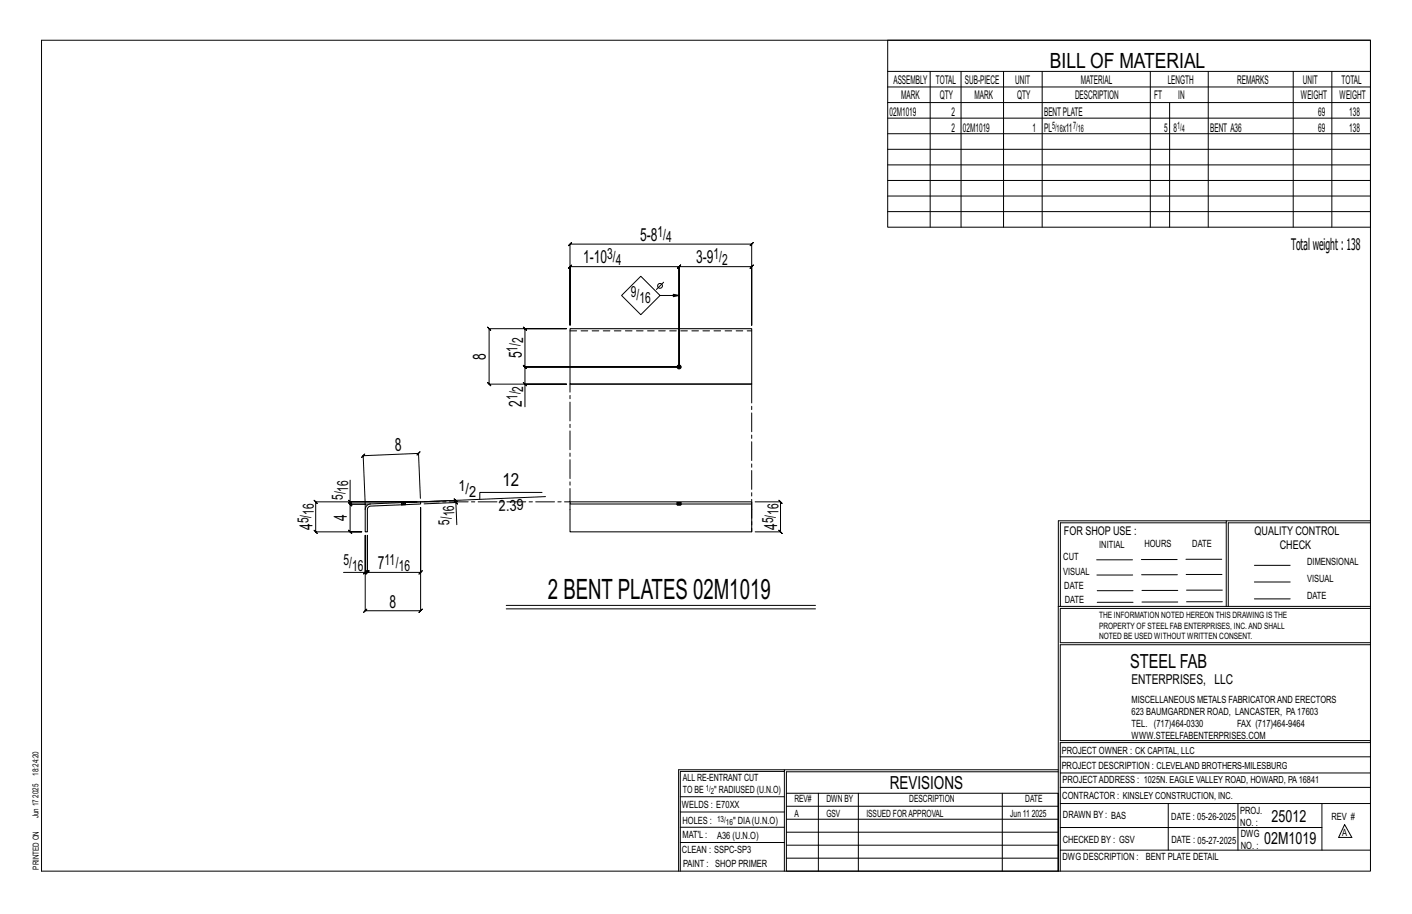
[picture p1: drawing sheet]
<svg xmlns="http://www.w3.org/2000/svg" width="432mm" height="279mm" viewBox="0 0 432 279" stroke-linecap="round" stroke-linejoin="round" font-family="sans-serif">
<defs><g id="words">
<text font-size="8.6" x="167.5" y="183.1">2 BENT PLATES 02M1019</text>
<text font-size="6.4" x="321.1" y="20.7">BILL OF MATERIAL</text>
<text font-size="5.9" x="345.6" y="204.1">STEEL FAB</text>
<g font-size="5.5">
<text x="195.8" y="73.6">5-8</text>
<text x="178.3" y="80.5">1-10</text>
<text x="212.9" y="80.5">3-9</text>
<text x="148.6" y="110" transform="rotate(-90 148.6 110)">8</text>
<text x="159.5" y="109.5" transform="rotate(-90 159.5 109.5)">5</text>
<text x="159.5" y="124.4" transform="rotate(-90 159.5 124.4)">2</text>
<text x="120.8" y="137.9" transform="rotate(-2 120.8 137.9)">8</text>
<text x="153.7" y="148.5">12</text>
<text x="106.1" y="159.4" transform="rotate(-90 106.1 159.4)">4</text>
<text x="95.5" y="162.1" transform="rotate(-90 95.5 162.1)">4</text>
<text x="237.7" y="162.1" transform="rotate(-90 237.7 162.1)">4</text>
<text x="115.6" y="174">7</text>
<text x="119.1" y="185.7">8</text>
<text x="272.2" y="241.1">REVISIONS</text>
</g>
<g font-size="5.1">
<text x="388.9" y="251.3">25012</text>
<text x="386.6" y="258.1">02M1019</text>
</g>
<text font-size="4.9" x="394.8" y="76.4">Totalweight : 138</text>
<g font-size="4.7">
<text x="201.1" y="72.4">1/</text>
<text x="203.7" y="74">4</text>
<text x="185.7" y="79.3">3/</text>
<text x="188.3" y="80.9">4</text>
<text x="218.2" y="79.3">1/</text>
<text x="220.8" y="80.9">2</text>
<text x="192.9" y="90.9">9/</text>
<text x="195.5" y="92.5">16</text>
<text x="158.3" y="107.5" transform="rotate(-90 158.3 107.5)">1/</text>
<text x="160" y="104.9" transform="rotate(-90 160 104.9)">2</text>
<text x="160" y="119.7" transform="rotate(-90 160 119.7)">2</text>
<text x="158.3" y="122.3" transform="rotate(-90 158.3 122.3)">1/</text>
<text x="104.8" y="152.9" transform="rotate(-90 104.8 152.9)">5/</text>
<text x="106.5" y="150.3" transform="rotate(-90 106.5 150.3)">16</text>
<text x="140.2" y="150.2">1/</text>
<text x="143.5" y="151.9">2</text>
<text x="94.3" y="160" transform="rotate(-90 94.3 160)">5/</text>
<text x="96" y="157.4" transform="rotate(-90 96 157.4)">16</text>
<text x="137.5" y="160.5" transform="rotate(-92 137.5 160.5)">5/</text>
<text x="139" y="157.8" transform="rotate(-92 139 157.8)">16</text>
<text x="152.6" y="156.3" transform="rotate(-2 152.6 156.3)">2.39</text>
<text x="236.5" y="160" transform="rotate(-90 236.5 160)">5/</text>
<text x="238.1" y="157.4" transform="rotate(-90 238.1 157.4)">16</text>
<text x="105.1" y="172.7">5/</text>
<text x="117.6" y="172.7">11/</text>
<text x="107.7" y="174.4">16</text>
<text x="122" y="174.4">16</text>
</g>
<text font-size="4.2" x="346" y="209.1">ENTERPRISES, LLC</text>
<g font-size="3.7">
<text x="273.2" y="25.6">ASSEMBLY</text>
<text x="286.2" y="25.6">TOTAL</text>
<text x="295.1" y="25.6">SUB-PIECE</text>
<text x="310.4" y="25.6">UNIT</text>
<text x="330.5" y="25.6">MATERIAL</text>
<text x="357.1" y="25.6">LENGTH</text>
<text x="378.3" y="25.6">REMARKS</text>
<text x="398.4" y="25.6">UNIT</text>
<text x="410.2" y="25.6">TOTAL</text>
<text x="272.1" y="35.5">02M1019</text>
<text x="275.6" y="30.4">MARK</text>
<text x="287.4" y="30.4">QTY</text>
<text x="290.9" y="35.5">2</text>
<text x="298" y="30.4">MARK</text>
<text x="311" y="30.4">QTY</text>
<text x="319.3" y="35.5">BENTPLATE</text>
<text x="328.7" y="30.4">DESCRIPTION</text>
<text x="353" y="30.4">FT</text>
<text x="360.3" y="30.4">IN</text>
<text x="397.8" y="30.4">WEIGHT</text>
<text x="403.2" y="35.5">69</text>
<text x="409.6" y="30.4">WEIGHT</text>
<text x="412.6" y="35.5">138</text>
<text x="290.9" y="40.2">2</text>
<text x="294.5" y="40.2">02M1019</text>
<text x="315.8" y="40.2">1</text>
<text x="319.3" y="40.2">PL</text>
<text x="325" y="40.2">x11</text>
<text x="356" y="40.2">5</text>
<text x="358.9" y="40.2">8</text>
<text x="370.1" y="40.2">BENT A36</text>
<text x="403.2" y="40.2">69</text>
<text x="412.6" y="40.2">138</text>
<text x="325.3" y="163.4">FOR SHOP USE :</text>
<text x="383.7" y="163.4">QUALITY CONTROL</text>
<text x="391.4" y="167.8">CHECK</text>
</g>
<g font-size="3.1">
<text x="321.7" y="39.4">5/</text>
<text x="323.1" y="40.5">16</text>
<text x="328.2" y="39.4">7/</text>
<text x="329.6" y="40.5">16</text>
<text x="360" y="39.4">1/</text>
<text x="361.4" y="40.5">4</text>
<text x="336.2" y="167.4">INITIAL</text>
<text x="350" y="167.1">HOURS</text>
<text x="364.6" y="167.2">DATE</text>
<text x="325.2" y="171.3">CUT</text>
<text x="399.8" y="172.8">DIMENSIONAL</text>
<text x="325.1" y="175.8">VISUAL</text>
<text x="399.8" y="177.9">VISUAL</text>
<text x="325.5" y="180">DATE</text>
<text x="325.7" y="184.4">DATE</text>
<text x="399.8" y="183.1">DATE</text>
<text x="346" y="215">MISCELLANEOUS METALS FABRICATORAND ERECTORS</text>
<text x="346" y="218.6">623 BAUMGARDNER ROAD, LANCASTER, PA17603</text>
<text x="346" y="225.8">WWW.STEELFABENTERPRISES.COM</text>
<text x="346" y="222.2">TEL. (717)464-0330</text>
<text x="378.3" y="222.2">FAX (717)464-9464</text>
<text x="324.7" y="230.5">PROJECT OWNER : CK CAPITAL, LLC</text>
<text x="208.8" y="238.8">ALL RE-ENTRANT CUT</text>
<text x="324.7" y="235.1">PROJECT DESCRIPTION : CLEVELAND BROTHERS-MILESBURG</text>
<text x="324.9" y="239.5">PROJECTADDRESS : 1025N. EAGLE VALLEY ROAD, HOWARD, PA16841</text>
<text x="208.8" y="242.5">TO BE</text>
<text x="218.4" y="242.5">&quot; RADIUSED (U.N.O)</text>
<text x="242.9" y="245.3">REV#</text>
<text x="252.7" y="245.3">DWN BY</text>
<text x="278.1" y="245.3">DESCRIPTION</text>
<text x="313.5" y="245.3">DATE</text>
<text x="324.9" y="244.2">CONTRACTOR : KINSLEY CONSTRUCTION, INC.</text>
<text x="208.5" y="247">WELDS : E70XX</text>
<text x="208.7" y="251.7">HOLES :</text>
<text x="224.2" y="251.8">&quot; DIA(U.N.O)</text>
<text x="242.9" y="249.9">A</text>
<text x="252.7" y="249.9">GSV</text>
<text x="264.9" y="249.9">ISSUED FORAPPROVAL</text>
<text x="309" y="249.9">Jun 11</text>
<text x="315.5" y="249.9">2025</text>
<text x="325.1" y="250">DRAWN BY : BAS</text>
<text x="358.2" y="250.5">DATE : 05-26-2025</text>
<text x="379.3" y="248.9">PROJ.</text>
<text x="407.2" y="250.5">REV #</text>
<text x="208.7" y="256.3">MAT'L :</text>
<text x="219.3" y="256.4">A36 (U.N.O)</text>
<text x="325" y="257.6">CHECKED BY : GSV</text>
<text x="358.3" y="257.7">DATE : 05-27-2025</text>
<text x="379.3" y="252.5">NO. :</text>
<text x="379.5" y="255.9">DWG</text>
<text x="410.5" y="255.5">A</text>
<text x="208.6" y="260.7">CLEAN : SSPC-SP3</text>
<text x="324.9" y="262.9">DWG DESCRIPTION :</text>
<text x="350.4" y="263">BENT PLATE DETAIL</text>
<text x="379.5" y="259.5">NO. :</text>
<text x="208.9" y="265">PAINT : SHOP PRIMER</text>
</g>
<g font-size="2.7">
<text x="336.1" y="189">THE INFORMATION NOTED HEREON THIS DRAWING IS THE</text>
<text x="336.1" y="195.4">NOTED BE USED WITHOUT WRITTEN CONSENT.</text>
<text x="336.1" y="192.2">PROPERTY OF STEEL FAB ENTERPRISES, INC.AND SHALL</text>
</g>
<g font-size="2.6">
<text x="215.9" y="241.8">1/</text>
<text x="217.4" y="242.7">2</text>
<text x="219.3" y="251.1">13/</text>
<text x="222" y="252.1">16</text>
</g>
<g font-size="2.5">
<text x="11.7" y="237.1" transform="rotate(-90 11.7 237.1)">18:24:20</text>
<text x="11.8" y="243.8" transform="rotate(-90 11.8 243.8)">2025</text>
<text x="11.8" y="250.1" transform="rotate(-90 11.8 250.1)">Jun 17</text>
<text x="11.9" y="265.8" transform="rotate(-90 11.9 265.8)">PRINTED ON</text>
</g>
</g></defs>
<g fill="none" stroke="#000" stroke-width=".31">
<path d="M12.7 12.3h406.4v254h-406.4zM271.5 12.3h147.6v57.2h-147.6zM271.5 21.8h147.6M271.5 26.6h147.6M271.5 31.4h147.6M271.5 36.1h147.6M284.5 21.8v47.7M293.9 21.8v47.7M306.9 21.8v47.7M318.7 21.8v47.7M351.8 21.8v47.7M357.7 31.4v38.1"/>
<path d="M369.5 21.8v47.7M395.5 21.8v47.7M407.3 21.8v47.7M271.5 40.9h147.6M271.5 45.6h147.6M271.5 50.4h147.6M271.5 55.2h147.6M271.5 59.9h147.6M174.3 74.6l-.5 .5 1-1-.5 .5h55.6l-.5 .5 1-1-.5 .5v24.8v-17.9l.5-.5-1 1 .5-.5h-22.2l.5-.5-1 1 .5-.5v30.7v-30.7l.5-.5-1 1 .5-.5h-33.4l.5-.5-1 1 .5-.5v17.9zM271.5 64.7h147.6M196 84.4l5.8 5.9-5.8 5.9-5.9-5.9zM201.8 90.3h5.9l-1.8 .4v-.8l1.8 .4"/>
<path d="M202.9 86.3l-2.2 2.2M160 116.9l1 1zM160.5 117.4v-5.2l.5 .5-1-1 .5 .5h47.2h-47.2l.5 .5-1-1 .5 .5v-11.7l.5 .5-1-1 .5 .5h12.8h-23.7l-.5-.5 1 1-.5-.5v16.9l-.5-.5 1 1-.5-.5h23.7h-12.8v7M106.6 152.9l1 1zM107.1 146.8v6.6h20.4h-31l-.5-.5 1 1-.5-.5v9.2l-.5-.5 1 1-.5-.5h14.1h-3.5l.5 .5-1-1 .5 .5v-8.5l.5 .5-1-1 .5 .5h4.6M128.6 152.3l-.6-13.7 .5-.5-1 1 .5-.5-16.9 .7 .4-.5-.9 1 .5-.5 .6 14.8h-4.6l.5 .5-1-1 .5 .5v-.7M129.7 153.4l9.7-.4-.5-.5 1 .9-.5-.4v.6M129.7 154l9.7-.4 .3 6.8M138.9 153.1l1 1zM165.8 150.5h-19.1v2.1M166.8 151.8l-43.4 1.8M230.9 153.4h7.8l-.5-.5 1 1-.5-.5v9.2l-.5-.5 1 1-.5-.5h-7.8"/>
<path d="M375 159.8h-50.7v25.6M375 159.2h-51.3l-.1 107.1M419.1 159.2h-44.1v26.2M419.1 159.8h-43.5v25.6M105.1 175h6.6v-11.4v23.1l-.5 .5 1-1-.5 .5h16.9l-.5 .5 1-1-.5 .5v-31.6v19.9l.5-.5-1 1 .5-.5h-16.3l.5-.5-1 1 .5-.5v-11.4v11.4l.5-.5-1 1 .5-.5h-.6M111.7 175l-.5 .5 1-1zM335.4 171.1h10.9M335.4 175.8h11M349 171h11M349.1 175.7h11M362.7 171h10.9M362.7 175.6h11"/>
<path d="M383.6 172.8h11M383.6 177.9h11M154.8 185.1h94.6M154.8 186.1h94.6M323.7 185.4h95.4M335.5 184.1h11M335.5 180.6h11M349.2 184h11M349.2 180.5h11M362.9 180.4h10.9M362.9 184h10.9M383.6 183.1h11"/>
<path d="M419.1 186h-94.9v10.5h94.9M419.1 197.1h-94.9v29.3h94.9v.6h-94.9v39.3M239.9 235.8h-31.9v30.5M239.9 235.3h-32.4v31M323.6 235.3h-83.7v31M323.6 235.9h-83.1v6.6M324.2 236.3h94.9M324.2 231.4h94.9M208 252.9h31.9M208 257.5h31.9M208 243.6h31.9M208 248.2h31.9"/>
<path d="M240.5 242.5h83.1v23.8h-83.1zM240.5 258.4h83.1M240.5 254.4h83.1M240.5 250.4h83.1M240.5 246.5h83.1M250.3 242.5v23.8M262.5 242.5v23.8M306.5 242.5v23.8M324.2 253h80.1M324.2 245.6h94.9M324.2 259.9h94.9M324.2 240.7h94.9"/>
<path d="M357.3 245.6v14.3M378.6 245.6v14.3M404.3 245.6v14.3M411.2 252.1l2.2 3.9h-4zM240.5 262.3h83.1"/>
<circle cx="201.8" cy="87.4" r=".74"/>
</g>
<g fill="#000" stroke="#000" stroke-width=".31">
<path d="M207.1 154.3h1.1z"/>
<circle cx="207.7" cy="112.2" r=".6"/>
</g>
<path d="M174.3 100.5h55.6v16.9h-55.6zM174.3 117.4h55.6M112.2 154.6l1.1-.6 15.3-.6v.7l-15.8 .8-.5 .9v6.8h-.6v-6.8zM122.8 153.6v.1M122.8 154.3h.1M124 153.6h.1M124 154.3h.1M174.3 153.4h55.6v.7h-55.6zM174.3 154.1v8.5h55.6v-8.5M207.1 154.3h1.1" fill="none" stroke="#000" stroke-width=".32"/>
<g fill="none" stroke="#000" stroke-width=".31" stroke-dasharray="2 1.4">
<path d="M174.3 101.1h55.6M122.8 153.6h.1M122.8 153.7v.6M123 153.6l-.2 .7M123.2 153.6h-.2l-.1 .7M123.4 153.6h.2v.7h-.2zM123.4 153.6h-.2v.7h-.2M123.4 154.3h-.2M123.6 153.6h.2v.7h-.2M123.8 153.6v.7M123.9 153.6h.1M124 154.3v-.7"/>
<path d="M124 154.3h.1M207.1 153.6v.7M207.1 153.6h.1M207.2 154.3v-.7h.2M207.4 154.3v-.7h.3v.7M207.4 153.6h-.3v.7M207.7 153.6h.2v.7M207.9 153.6h.2v.7M208.1 153.6h.1v.7M208.2 153.6v.7M208.2 153.6h-.8"/>
<circle cx="207.7" cy="112.2" r=".6"/>
</g>
<path d="M229.9 117.4v45.2M111.7 155.8v-1.7l1.6-.1M128.6 153.4h45.7v-36" fill="none" stroke="#000" stroke-width=".31" stroke-dasharray="5.8 1 1 1"/>
<use href="#words"/>
</svg>
